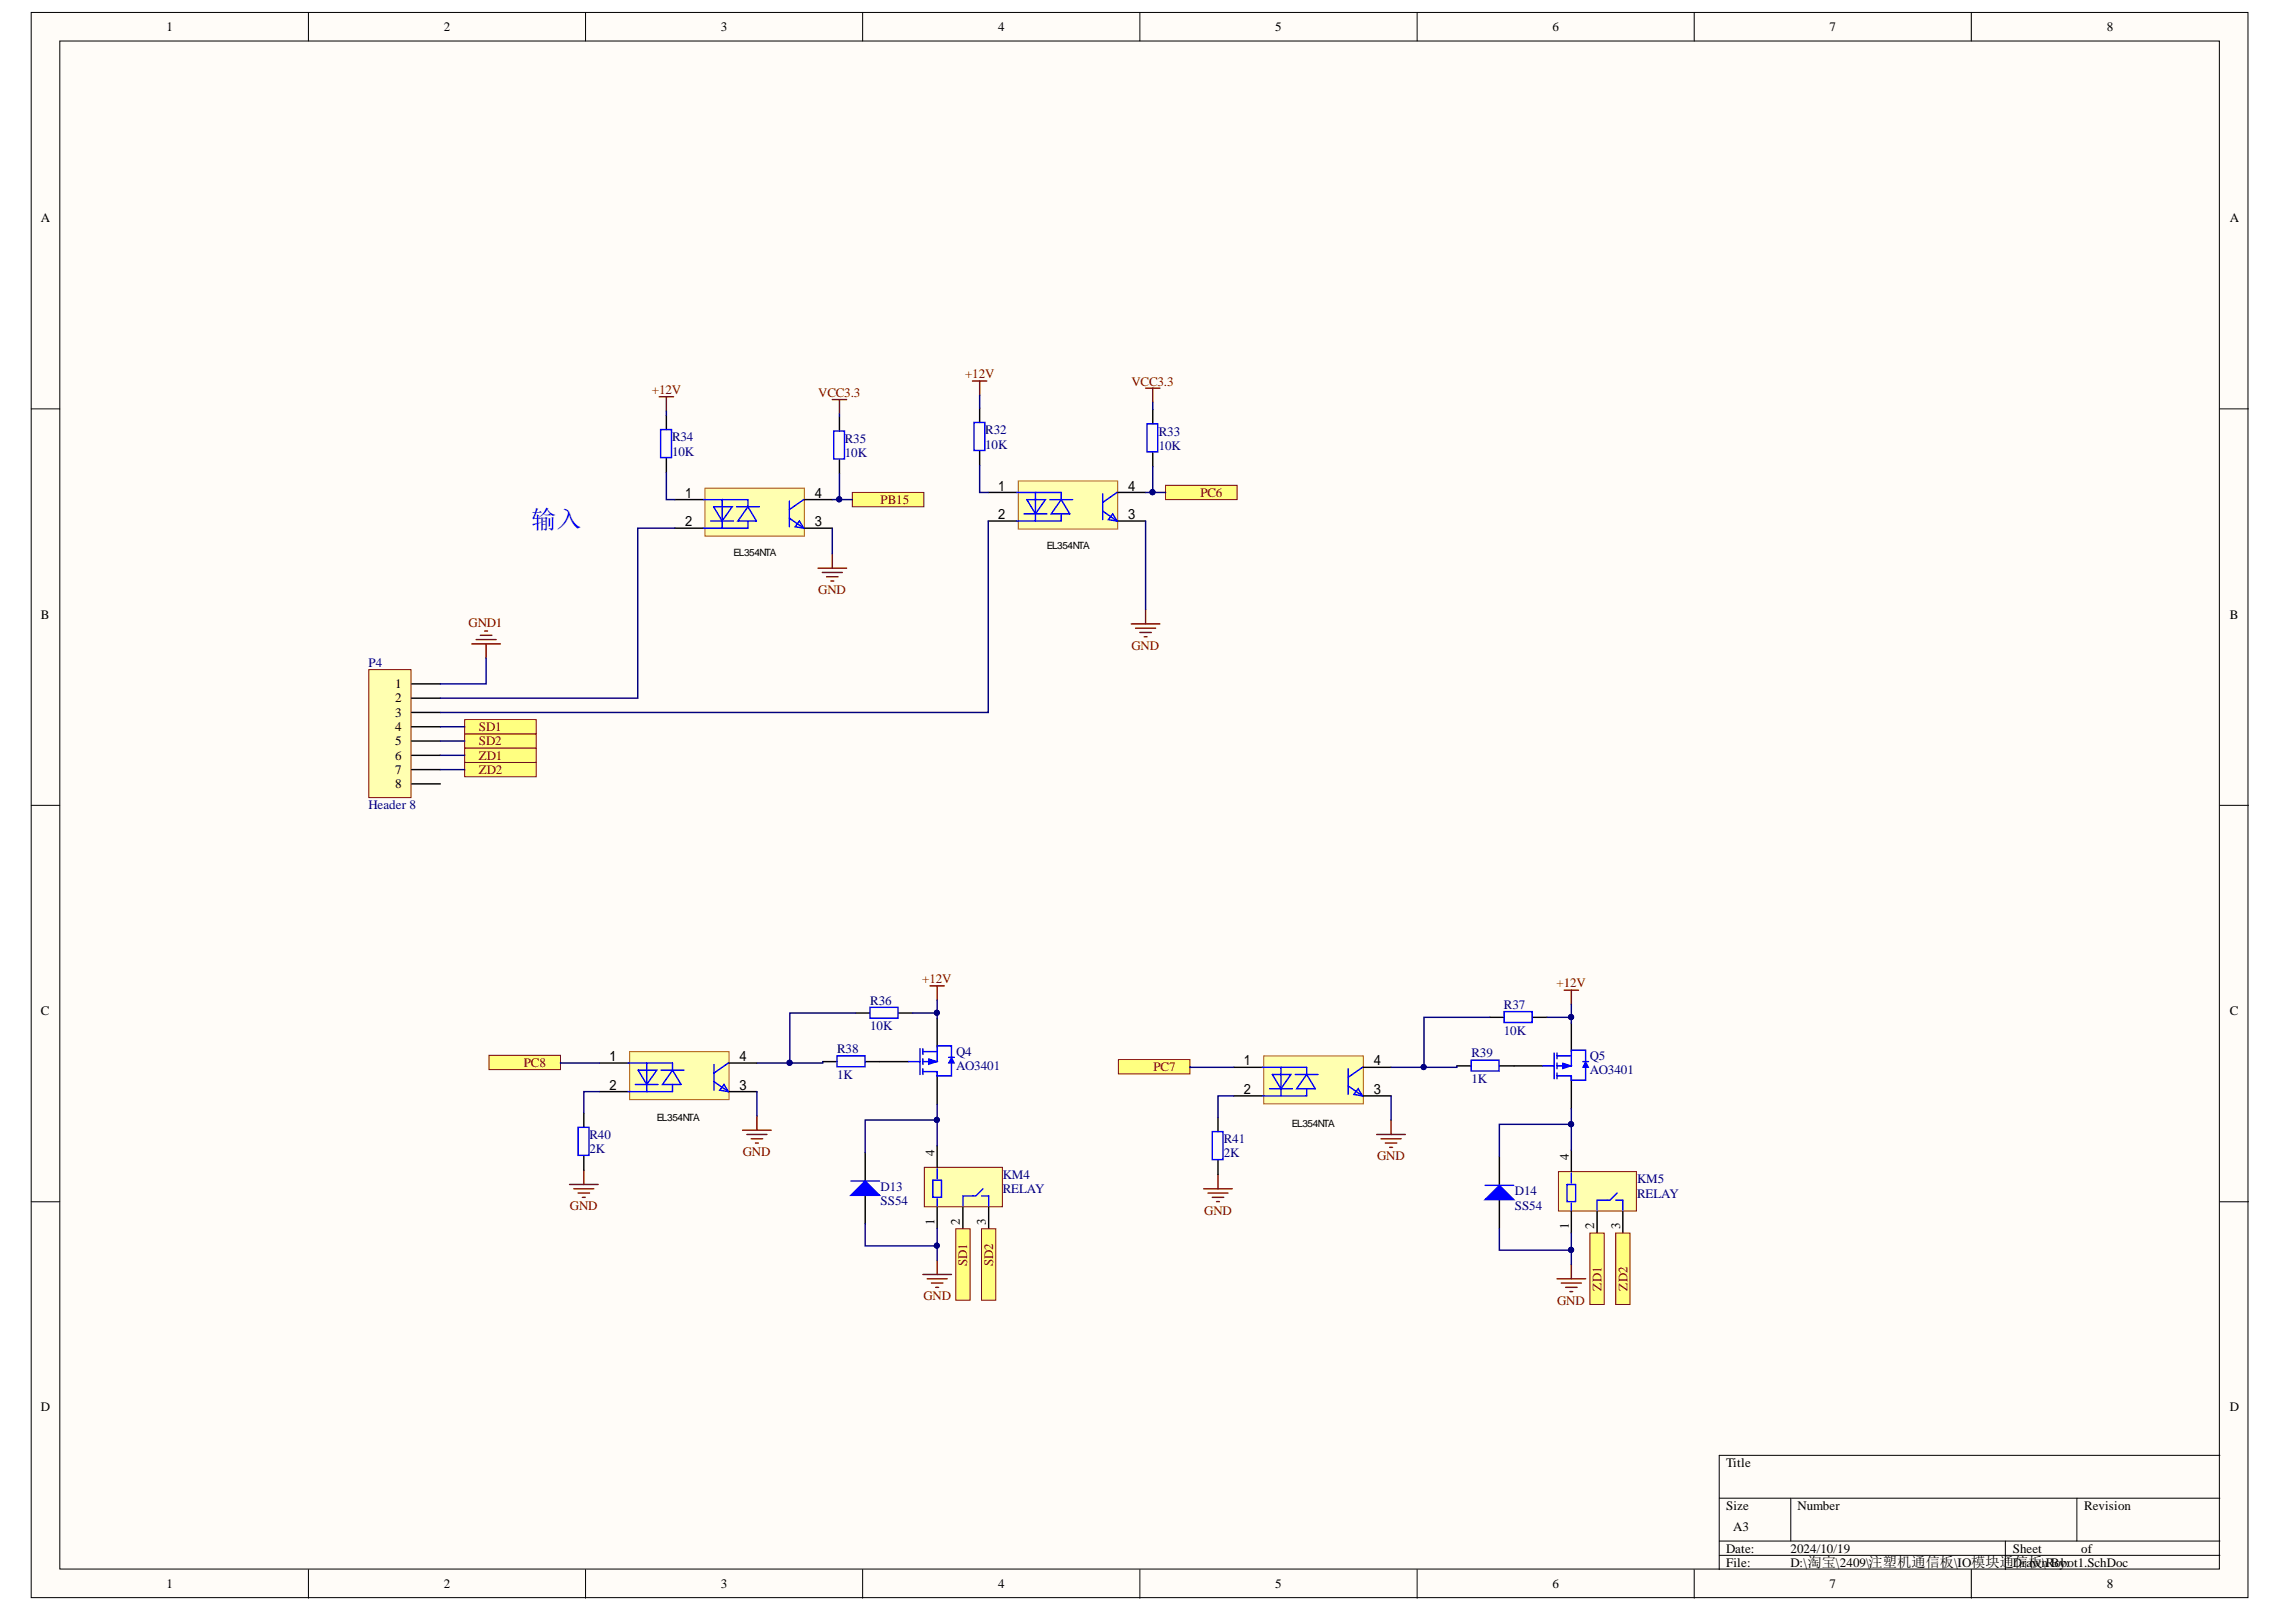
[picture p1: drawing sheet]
<svg xmlns="http://www.w3.org/2000/svg" width="297mm" height="210mm" viewBox="0 0 297 210" stroke-linecap="round" stroke-linejoin="round" font-family="sans-serif">
<defs><g id="words">
<text font-size="3.2" fill="#00f" x="69.2" y="68.8">输入</text>
<g font-size="1.7">
<text x="21.7" y="4.1">1</text>
<text x="57.8" y="4.1">2</text>
<text x="93.8" y="4.1">3</text>
<text x="129.9" y="4.1">4</text>
<text x="166" y="4.1">5</text>
<text x="202.1" y="4.1">6</text>
<text x="238.1" y="4.1">7</text>
<text x="274.3" y="4.1">8</text>
<text x="5.3" y="28.9">A</text>
<text x="290.2" y="28.9">A</text>
<text x="5.3" y="80.6">B</text>
<text x="290.2" y="80.6">B</text>
<text x="51.4" y="89.6">1</text>
<text x="51.4" y="91.5">2</text>
<text x="51.4" y="93.3">3</text>
<text x="51.4" y="95.2">4</text>
<text x="51.4" y="97">5</text>
<text x="51.4" y="98.9">6</text>
<text x="51.4" y="100.8">7</text>
<text x="51.4" y="102.6">8</text>
<text x="5.3" y="132.2">C</text>
<text x="290.2" y="132.2">C</text>
<text x="121.6" y="150.5" transform="rotate(-90 121.6 150.5)">4</text>
<text x="204.2" y="151.1" transform="rotate(-90 204.2 151.1)">4</text>
<text x="121.6" y="159.5" transform="rotate(-90 121.6 159.5)">1</text>
<text x="124.9" y="159.5" transform="rotate(-90 124.9 159.5)">2</text>
<text x="128.3" y="159.5" transform="rotate(-90 128.3 159.5)">3</text>
<text x="204.2" y="160.1" transform="rotate(-90 204.2 160.1)">1</text>
<text x="207.5" y="160.1" transform="rotate(-90 207.5 160.1)">2</text>
<text x="210.9" y="160.1" transform="rotate(-90 210.9 160.1)">3</text>
<text x="5.3" y="183.8">D</text>
<text x="290.2" y="183.8">D</text>
<text x="224.7" y="191">Title</text>
<text x="224.7" y="196.6">Size</text>
<text x="234" y="196.6">Number</text>
<text x="271.3" y="196.6">Revision</text>
<text x="224.7" y="202.2">Date:</text>
<text x="225.6" y="199.4">A3</text>
<text x="233.1" y="202.2">2024/10/19</text>
<text x="262" y="202.2">Sheet</text>
<text x="270.9" y="202.2">of</text>
<text x="21.7" y="206.8">1</text>
<text x="57.8" y="206.8">2</text>
<text x="93.8" y="206.8">3</text>
<text x="129.9" y="206.8">4</text>
<text x="166" y="206.8">5</text>
<text x="202.1" y="206.8">6</text>
<text x="224.7" y="204">File:</text>
<text x="233.1" y="204">D:\淘宝\2409\注塑机通信板\IO模块通信板\Robot1.SchDoc</text>
<text x="238.1" y="206.8">7</text>
<text x="262" y="204">Drawn By:</text>
<text x="274.3" y="206.8">8</text>
</g>
<g font-size="1.7" fill="#800000">
<text x="84.8" y="51.3">+12V</text>
<text x="106.5" y="51.6">VCC3.3</text>
<text x="125.6" y="49.3">+12V</text>
<text x="147.3" y="50.2">VCC3.3</text>
<text x="114.6" y="65.6">PB15</text>
<text x="156.2" y="64.7">PC6</text>
<text x="106.5" y="77.3">GND</text>
<text x="61" y="81.7">GND1</text>
<text x="147.3" y="84.6">GND</text>
<text x="62.3" y="95.2">SD1</text>
<text x="62.3" y="97">SD2</text>
<text x="62.3" y="100.8">ZD2</text>
<text x="62.3" y="98.9">ZD1</text>
<text x="120" y="128.1">+12V</text>
<text x="202.6" y="128.6">+12V</text>
<text x="68.2" y="138.9">PC8</text>
<text x="150.2" y="139.5">PC7</text>
<text x="96.7" y="150.5">GND</text>
<text x="179.3" y="151.1">GND</text>
<text x="74.2" y="157.6">GND</text>
<text x="156.8" y="158.2">GND</text>
<text x="125.9" y="164.8" transform="rotate(-90 125.9 164.8)">SD1</text>
<text x="129.3" y="164.8" transform="rotate(-90 129.3 164.8)">SD2</text>
<text x="120.2" y="169.3">GND</text>
<text x="202.7" y="169.9">GND</text>
<text x="208.4" y="168" transform="rotate(-90 208.4 168)">ZD1</text>
<text x="211.8" y="168" transform="rotate(-90 211.8 168)">ZD2</text>
</g>
<g font-size="1.7" fill="#000080">
<text x="87.5" y="57.5">R34</text>
<text x="87.5" y="59.3">10K</text>
<text x="110" y="57.6">R35</text>
<text x="110" y="59.5">10K</text>
<text x="128.2" y="56.5">R32</text>
<text x="128.2" y="58.4">10K</text>
<text x="150.8" y="56.7">R33</text>
<text x="150.8" y="58.6">10K</text>
<text x="48" y="86.8">P4</text>
<text x="48" y="105.4">Header 8</text>
<text x="113.3" y="130.8">R36</text>
<text x="195.8" y="131.4">R37</text>
<text x="109" y="137.1">R38</text>
<text x="113.3" y="134.1">10K</text>
<text x="124.4" y="137.5">Q4</text>
<text x="191.5" y="137.7">R39</text>
<text x="195.8" y="134.7">10K</text>
<text x="109" y="140.5">1K</text>
<text x="124.4" y="139.4">AO3401</text>
<text x="191.5" y="141.1">1K</text>
<text x="206.9" y="138">Q5</text>
<text x="206.9" y="139.9">AO3401</text>
<text x="76.7" y="148.3">R40</text>
<text x="159.3" y="148.9">R41</text>
<text x="76.7" y="150.1">2K</text>
<text x="114.6" y="155.1">D13</text>
<text x="130.5" y="153.5">KM4</text>
<text x="130.5" y="155.4">RELAY</text>
<text x="159.3" y="150.7">2K</text>
<text x="197.2" y="155.6">D14</text>
<text x="213.1" y="154.1">KM5</text>
<text x="213.1" y="156">RELAY</text>
<text x="114.6" y="157">SS54</text>
<text x="197.2" y="157.6">SS54</text>
</g>
<g font-size="1.3">
<text x="136.3" y="71.5">EL354NTA</text>
<text x="95.5" y="72.4">EL354NTA</text>
<text x="85.5" y="146">EL354NTA</text>
<text x="168.2" y="146.7">EL354NTA</text>
</g>
</g></defs>
<g fill="#fffcf8" stroke="#000" stroke-width=".13">
<path d="M4.1 1.6h288.5v206.4h-288.5z"/>
<path d="M7.8 5.3h281.1v199h-281.1z"/>
</g>
<g fill="none" stroke="#000" stroke-width=".13">
<path d="M40.1 1.6v3.7M76.2 1.6v3.7M112.3 1.6v3.7M148.4 1.6v3.7M184.5 1.6v3.7M220.5 1.6v3.7M256.6 1.6v3.7M4.1 53.2h3.7M289 53.2h3.7M4.1 104.9h3.7M289 104.9h3.7M4.1 156.5h3.7"/>
<path d="M289 156.5h3.7M223.8 195.1h65.2M233.1 195.1v5.6M270.3 195.1v5.6M289 189.5h-65.2v14.9M40.1 204.4v3.7M76.2 204.4v3.7M112.3 204.4v3.7M148.4 204.4v3.7M184.5 204.4v3.7M220.5 204.4v3.7M223.8 200.7h65.2"/>
<path d="M223.8 202.5h65.2M256.6 204.4v3.7M261 200.7v3.7"/>
</g>
<path d="M106.5 74h3.7M107 74.5h2.6M107.6 75.1h1.5M108.2 75.7h.3M108.3 72.1v1.9M61.4 83.8h3.7M62 83.3h2.6M62.5 82.7h1.5M63.1 82.2h.4M63.3 83.8v1.9" fill="none" stroke="#800000" stroke-width=".19"/>
<path d="M91.8 63.6h12.9v6.2h-12.9z" fill="#ffffb0" stroke="#b45f06" stroke-width=".13"/>
<path d="M86.7 54.1v1.8M86.7 59.7v1.8M109.3 54.3v1.8M109.3 59.8v1.9M87.9 65.1h3.7M87.9 68.8h3.7M104.6 65.1h3.7M104.6 68.8h3.7" fill="none" stroke="#000" stroke-width=".19"/>
<g fill="none" stroke="#00f" stroke-width=".19">
<path d="M86 55.9h1.4v3.7h-1.4zM108.5 56.1h1.4v3.7h-1.4zM91.6 65.1h2.4v3.7h-2.4M92.5 67.8h3M92.9 66h2.4l-1.3 1.8zM94 65.1h3.4v.9M95.9 66h2.9M97.4 66l1.1 1.8h-2.5zM97.4 67.8v1h-3.4M102.8 67.5l1.8 1.3M102.8 65.2v3.4M104.1 67.8l.5 1-1.1-.2z"/>
<path d="M104.6 65.1l-1.8 1.3"/>
</g>
<path d="M85.8 51.7h1.9M86.7 51.7v1.8M108.3 52h1.9M109.3 52v1.9M149.1 79.4v1.8M147.3 81.2h3.7M147.8 81.8h2.6M148.4 82.4h1.5M148.9 82.9h.4" fill="none" stroke="#800000" stroke-width=".19"/>
<path d="M132.5 62.6h13v6.3h-13z" fill="#ffffb0" stroke="#b45f06" stroke-width=".13"/>
<path d="M127.5 53.1v1.9M127.5 58.7v1.9M150 53.3v1.9M150 58.9v1.9M128.6 64.1h3.8M128.6 67.8h3.8M145.4 64.1h3.7M145.4 67.8h3.7" fill="none" stroke="#000" stroke-width=".19"/>
<g fill="none" stroke="#00f" stroke-width=".19">
<path d="M126.8 55h1.4v3.7h-1.4zM149.3 55.2h1.4v3.6h-1.4zM132.4 64.1h2.4v3.7h-2.4M133.3 66.9h3M133.7 65.1h2.4l-1.3 1.8zM134.8 64.1h3.3v1M136.6 65.1h3M138.1 65.1l1.1 1.8h-2.4zM138.1 66.9v.9h-3.3M143.5 66.5l1.9 1.3M143.5 64.3v3.4M144.8 66.9l.6 .9-1.1-.1z"/>
<path d="M145.4 64.1l-1.9 1.3"/>
</g>
<path d="M126.6 49.6h1.8M127.5 49.6v1.9M149.1 50.5h1.9M150 50.5v1.9" fill="none" stroke="#800000" stroke-width=".19"/>
<path d="M120.3 152h10.2v5.1h-10.2z" fill="#ffffb0" stroke="#800000" stroke-width=".13"/>
<path d="M112.6 150.1v3.7M112.6 155.6v3.8M122 149.2v2.8M122 157.2v2.8M125.3 157.2v2.8M128.7 157.2v2.8" fill="none" stroke="#000" stroke-width=".19"/>
<path d="M121.4 153.7h1.1v2.2h-1.1zM122 152.2v1.3M122 156.1v.9M127.8 155.7h.9v1.3M127.9 154.8l-.9 .9h-1.7v1.3" fill="none" stroke="#00f" stroke-width=".19"/>
<path d="M121.1 128.4h1.8M122 128.4v1.8M120.1 166h3.7M120.7 166.5h2.6M121.2 167.1h1.5M121.8 167.6h.4M122 164.1v1.9" fill="none" stroke="#800000" stroke-width=".19"/>
<path d="M110.8 155.6l1.8-1.8 1.9 1.8z" fill="#00f"/>
<path d="M113.2 131.2h3.7v1.4h-3.7zM110.8 155.6l1.8-1.8 1.9 1.8zM110.8 153.8h3.7" fill="none" stroke="#00f" stroke-width=".19"/>
<path d="M74.1 154.2h3.8M74.7 154.8h2.6M75.2 155.4h1.5M75.8 155.9h.4M76 152.4v1.8M96.7 147.2h3.7M97.2 147.7h2.6M97.8 148.3h1.5M98.3 148.8h.4M98.5 145.3v1.9" fill="none" stroke="#800000" stroke-width=".19"/>
<path d="M111.4 131.9h1.8M117 131.9h1.8" fill="none" stroke="#000" stroke-width=".19"/>
<path d="M82 136.9h12.9v6.3h-12.9z" fill="#ffffb0" stroke="#b45f06" stroke-width=".13"/>
<path d="M78 138.4h3.8M94.8 138.4h3.7M114.5 138.2h3.8M122 132.7v3.7M78 142.1h3.8M94.8 142.1h3.7M122 140.1v3.7" fill="none" stroke="#000" stroke-width=".19"/>
<g fill="none" stroke="#00f" stroke-width=".19">
<path d="M81.8 138.4h2.4v3.7h-2.4M83.1 139.4h2.4l-1.3 1.8zM84.2 138.4h3.3v1M86 139.4h3M87.5 139.4l1.2 1.8h-2.5zM92.9 138.6v3.4M94.8 138.4l-1.9 1.3M118.3 138.2h1.5M119.8 136.6v3.3M120.1 139.5h1.9M120.1 136.9h1.9M120.1 136.6v.7"/>
<path d="M120.1 137.9v.7M120.1 139.2v.7M122 136.4v1.8h-1.9M82.7 141.2h3M87.5 141.2v.9h-3.3M92.9 140.8l1.9 1.3M94.2 141.2l.6 .9-1.1-.1z"/>
</g>
<path d="M120.9 137.9l1.1 .3-1.1 .4z" fill="#00f"/>
<path d="M120.9 137.9l1.1 .3-1.1 .4z" fill="none" stroke="#00f" stroke-width=".13"/>
<path d="M122 139.5v.6" fill="none" stroke="#00f" stroke-width=".19"/>
<path d="M123.8 137.7l.4 .7h-.7z" fill="#00f"/>
<path d="M123.8 137.7l.4 .7h-.7z" fill="none" stroke="#00f" stroke-width=".13"/>
<path d="M109 137.5h3.6v1.4h-3.6zM122 136.2h1.8v1.5M123.5 137.7h.7M123.8 138.4v1.7h-1.8M75.2 146.8h1.5v3.6h-1.5z" fill="none" stroke="#00f" stroke-width=".19"/>
<path d="M107.1 138.2h1.9M112.7 138.2h1.8M76 144.9v1.9M76 150.5v1.9" fill="none" stroke="#000" stroke-width=".19"/>
<path d="M202.9 152.6h10.1v5.1h-10.1z" fill="#ffffb0" stroke="#800000" stroke-width=".13"/>
<path d="M195.2 150.6v3.7M195.2 156.2v3.7M204.5 149.8v2.8M204.5 157.8v2.8M207.9 157.8v2.8M211.2 157.8v2.8" fill="none" stroke="#000" stroke-width=".19"/>
<path d="M204 154.2h1.1v2.3h-1.1zM204.5 152.7v1.3M204.5 156.7v.9M210.3 156.3h.9v1.3M210.5 155.4l-.9 .9h-1.7v1.3" fill="none" stroke="#00f" stroke-width=".19"/>
<path d="M203.6 128.9h1.9M204.5 128.9v1.9M202.7 166.5h3.7M203.2 167.1h2.6M203.8 167.6h1.5M204.3 168.2h.4M204.5 164.7v1.8" fill="none" stroke="#800000" stroke-width=".19"/>
<path d="M193.3 156.2l1.9-1.9 1.8 1.9z" fill="#00f"/>
<path d="M195.8 131.7h3.6v1.4h-3.6zM193.3 156.2l1.9-1.9 1.8 1.9zM193.3 154.3h3.7" fill="none" stroke="#00f" stroke-width=".19"/>
<path d="M156.7 154.8h3.7M157.2 155.4h2.6M157.8 155.9h1.5M158.4 156.5h.3M158.5 152.9v1.9M179.2 147.7h3.7M179.8 148.3h2.6M180.3 148.8h1.5M180.9 149.4h.4M181.1 145.9v1.8" fill="none" stroke="#800000" stroke-width=".19"/>
<path d="M193.9 132.5h1.9M199.5 132.5h1.9" fill="none" stroke="#000" stroke-width=".19"/>
<path d="M164.5 137.5h13v6.2h-13z" fill="#ffffb0" stroke="#b45f06" stroke-width=".13"/>
<path d="M160.6 139h3.7M177.3 139h3.8M197.1 138.8h3.7M204.5 133.2v3.7M160.6 142.7h3.7M177.3 142.7h3.8M204.5 140.7v3.7" fill="none" stroke="#000" stroke-width=".19"/>
<g fill="none" stroke="#00f" stroke-width=".19">
<path d="M164.3 139h2.4v3.7h-2.4M165.6 139.9h2.4l-1.3 1.9zM166.7 139h3.4v.9M168.6 139.9h3M170.1 139.9l1.1 1.9h-2.4zM175.5 139.2v3.3M177.3 139l-1.8 1.3M200.8 138.8h1.5M202.3 137.1v3.4M202.7 137.5h1.8M202.7 137.1v.8M202.7 138.4v.8"/>
<path d="M202.7 139.7v.8M204.5 136.9v1.9h-1.8M165.2 141.8h3M170.1 141.8v.9h-3.4M175.5 141.4l1.8 1.3M176.8 141.8l.5 .9-1.1-.2zM202.7 140.1h1.8"/>
</g>
<path d="M203.4 138.4l1.1 .4-1.1 .4z" fill="#00f"/>
<path d="M203.4 138.4l1.1 .4-1.1 .4z" fill="none" stroke="#00f" stroke-width=".13"/>
<path d="M204.5 140.1v.6" fill="none" stroke="#00f" stroke-width=".19"/>
<path d="M206.4 138.2l.4 .8h-.8z" fill="#00f"/>
<path d="M206.4 138.2l.4 .8h-.8z" fill="none" stroke="#00f" stroke-width=".13"/>
<path d="M191.5 138.1h3.6v1.4h-3.6zM204.5 136.7h1.9v1.5M206 138.2h.8M206.4 139v1.7h-1.9M157.8 147.4h1.4v3.6h-1.4z" fill="none" stroke="#00f" stroke-width=".19"/>
<path d="M189.6 138.8h1.9M195.2 138.8h1.9M158.5 145.5v1.9M158.5 151.1v1.8" fill="none" stroke="#000" stroke-width=".19"/>
<g fill="#ffff80" stroke="#800000" stroke-width=".13">
<path d="M210.3 160.6h1.9v9.3h-1.9z" fill-rule="evenodd"/>
<path d="M127.8 160h1.8v9.3h-1.8z" fill-rule="evenodd"/>
<path d="M124.4 160h1.9v9.3h-1.9z" fill-rule="evenodd"/>
<path d="M207 160.6h1.8v9.3h-1.8z" fill-rule="evenodd"/>
</g>
<path d="M48 87.2h5.5v16.7h-5.5z" fill="#ffffb0" stroke="#800000" stroke-width=".13"/>
<path d="M53.6 89.1h3.7M53.6 90.9h3.7M53.6 92.8h3.7M53.6 94.6h3.7M53.6 96.5h3.7M53.6 98.4h3.7M53.6 100.2h3.7M53.6 102.1h3.7" fill="none" stroke="#000" stroke-width=".19"/>
<g fill="#ffff80" stroke="#800000" stroke-width=".13">
<path d="M60.5 95.6h9.3v1.8h-9.3z" fill-rule="evenodd"/>
<path d="M60.5 93.7h9.3v1.9h-9.3z" fill-rule="evenodd"/>
<path d="M60.5 99.3h9.3v1.8h-9.3z" fill-rule="evenodd"/>
<path d="M60.5 97.4h9.3v1.9h-9.3z" fill-rule="evenodd"/>
<path d="M110.9 64.1h9.4v1.9h-9.4z" fill-rule="evenodd"/>
<path d="M151.7 63.2h9.3v1.9h-9.3z" fill-rule="evenodd"/>
<path d="M145.6 138h9.3v1.8h-9.3z" fill-rule="evenodd"/>
<path d="M63.6 137.4h9.4v1.9h-9.4z" fill-rule="evenodd"/>
</g>
<g fill="none" stroke="#000080" stroke-width=".19">
<path d="M86.7 53.5v.6M109.3 53.9v.4M127.5 51.5v1.6M150 52.4v.9M86.7 61.5v3.6h1.2M87.9 68.8h-4.9v22.1h-25.7M108.3 68.8v3.3M108.3 65.1h1M109.3 61.7v3.4h1.6M127.5 60.6v3.5h1.1M128.6 67.8v25h-71.3M149.1 67.8v11.6"/>
<path d="M149.1 64.1h.9M150 60.8v3.3h1.7M57.3 94.6h3.2M57.3 96.5h3.2M57.3 98.4h3.2M63.3 85.7v3.4h-6M57.3 100.2h3.2M73 138.3v.1h5M107.1 138.2v.2h-8.6M111.4 131.9h-8.6v6.5M118.8 131.9h3.2v.8M122 130.2v1.7"/>
<path d="M154.9 138.9v.1h5.7M189.6 138.8v.2h-8.5M193.9 132.5h-8.5v6.5M201.4 132.5h3.1v.7M204.5 130.8v1.7M78 142.1h-2v2.8M98.5 142.1v3.2M112.6 159.4v2.8h9.4M122 145.9l-9.4-.1v4.3M122 143.8v5.4M160.6 142.7h-2.1v2.8M181.1 142.7v3.2"/>
<path d="M195.2 159.9v2.9h9.3M204.5 146.4h-9.3v4.2M204.5 144.4v5.4M122 160v4.1M204.5 160.6v4.1"/>
</g>
<g fill="#000080" stroke="#000080" stroke-width=".13">
<circle cx="109.2" cy="65" r=".34"/>
<circle cx="150" cy="64.1" r=".34"/>
<circle cx="121.9" cy="162.2" r=".33"/>
<circle cx="121.9" cy="145.8" r=".33"/>
<circle cx="121.9" cy="131.9" r=".33"/>
<circle cx="102.8" cy="138.4" r=".34"/>
<circle cx="204.5" cy="162.8" r=".34"/>
<circle cx="204.5" cy="146.4" r=".34"/>
<circle cx="204.5" cy="132.4" r=".34"/>
<circle cx="185.3" cy="138.9" r=".33"/>
</g>
<use href="#words"/>
</svg>
